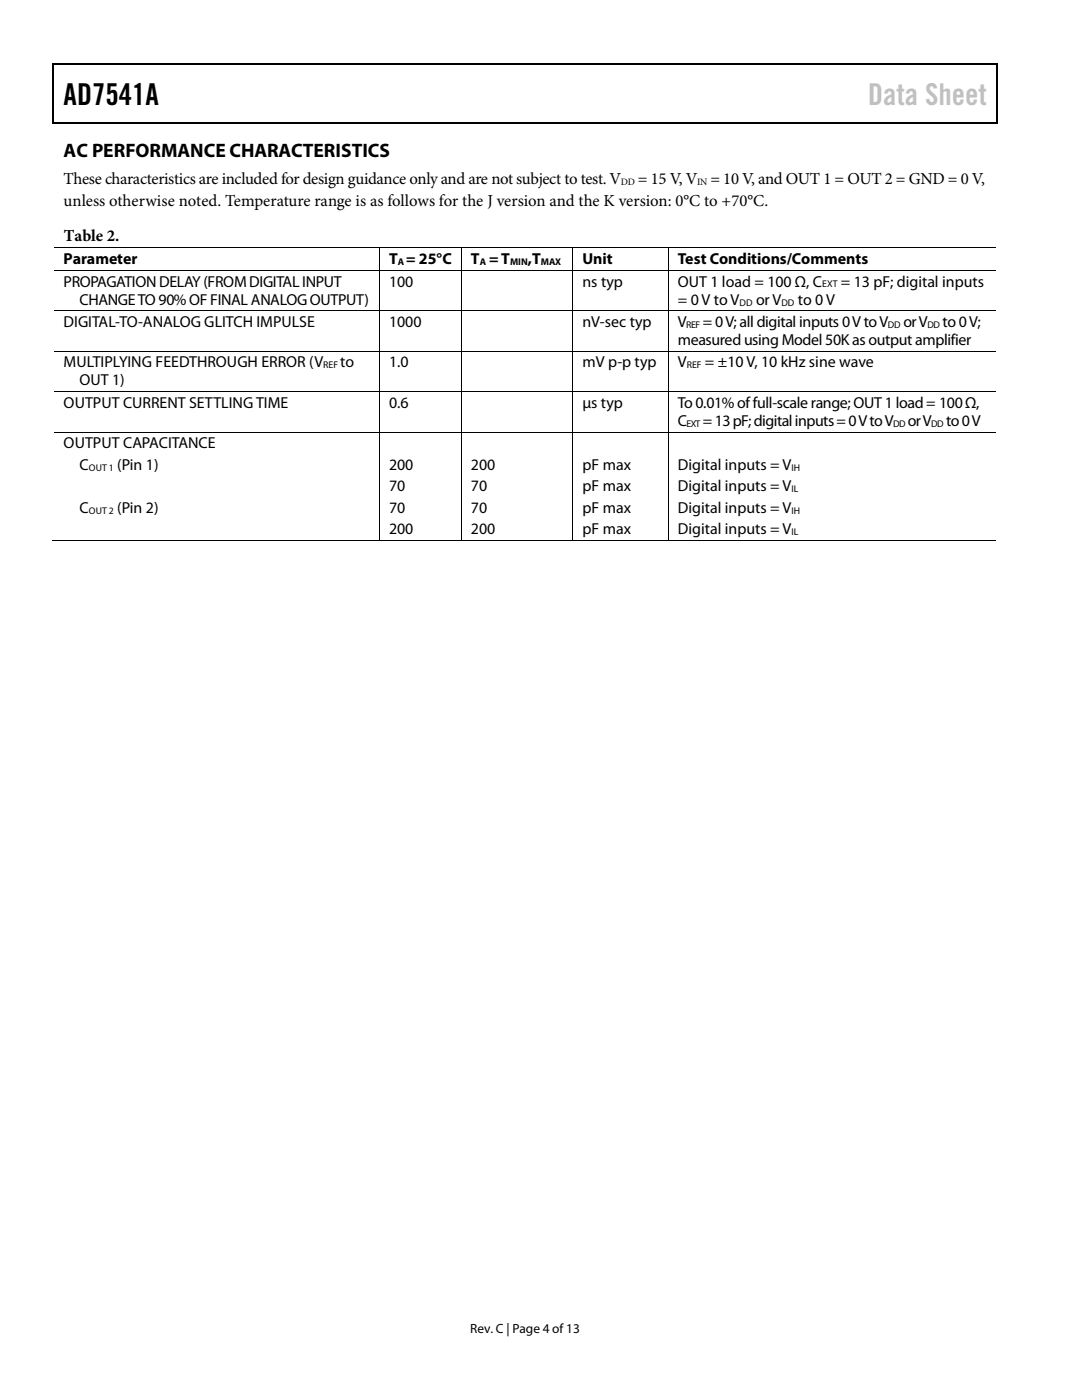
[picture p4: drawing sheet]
<svg xmlns="http://www.w3.org/2000/svg" width="216mm" height="279mm" viewBox="0 0 216 279" stroke-linecap="round" stroke-linejoin="round" font-family="sans-serif">
<defs><g id="words">
<text font-size="6" x="12.7" y="20.9">AD7541A</text>
<text font-size="6" fill="#c1c1c1" x="173.2" y="20.9">Data Sheet</text>
<text font-size="3.9" x="12.7" y="31.3">AC PERFORMANCE CHARACTERISTICS</text>
<g font-size="3.3">
<text x="12.7" y="36.8">These characteristics are included for design guidance only and are not subject to test. V</text>
<text x="12.7" y="41.1">unless otherwise noted. Temperature range is as follows for the J version and the K version: 0°C to +70°C.</text>
<text x="127.3" y="36.8">= 15 V, V</text>
<text x="141.8" y="36.8">= 10 V, and OUT 1 = OUT 2 = GND = 0 V,</text>
<text x="12.7" y="48.2">Table 2.</text>
</g>
<g font-size="3.2">
<text x="12.7" y="52.7">Parameter</text>
<text x="77.6" y="52.7">T = 25°C</text>
<text x="94" y="52.7">T =T</text>
<text x="105.3" y="52.7">,T</text>
<text x="116.2" y="52.7">Unit</text>
<text x="135.3" y="52.7">Test Conditions/Comments</text>
<text x="12.7" y="57.2">PROPAGATION DELAY(FROM DIGITAL INPUT</text>
<text x="77.6" y="57.2">100</text>
<text x="116.2" y="57.2">ns typ</text>
<text x="135.3" y="57.2">OUT 1 load = 100 Ω, C</text>
<text x="167.8" y="57.2">= 13 pF; digital inputs</text>
<text x="12.7" y="65.3">DIGITAL-TO-ANALOG GLITCH IMPULSE</text>
<text x="15.9" y="60.8">CHANGE TO 90% OF FINAL ANALOG OUTPUT)</text>
<text x="77.6" y="65.3">1000</text>
<text x="116.2" y="65.3">nV-sec typ</text>
<text x="135.3" y="60.8">= 0V to V</text>
<text x="135.3" y="65.3">V</text>
<text x="140.3" y="65.3">= 0 V; all digital inputs 0 V to V</text>
<text x="150.9" y="60.8">or V</text>
<text x="159.2" y="60.8">to 0 V</text>
<text x="180.3" y="65.3">or V</text>
<text x="188.1" y="65.3">to 0V;</text>
<text x="135.3" y="68.9">measured using Model 50K as output amplifier</text>
<text x="12.7" y="73.3">MULTIPLYING FEEDTHROUGH ERROR (V</text>
<text x="15.9" y="76.9">OUT 1)</text>
<text x="67.9" y="73.3">to</text>
<text x="77.6" y="73.3">1.0</text>
<text x="116.2" y="73.3">mV p-p typ</text>
<text x="135.3" y="73.3">V</text>
<text x="140.7" y="73.3">= ±10 V, 10 kHz sine wave</text>
<text x="12.7" y="81.4">OUTPUT CURRENT SETTLING TIME</text>
<text x="77.6" y="81.4">0.6</text>
<text x="116.2" y="81.4">µs typ</text>
<text x="135.3" y="81.4">To 0.01% of full-scale range; OUT 1 load = 100 Ω,</text>
<text x="12.7" y="89.5">OUTPUT CAPACITANCE</text>
<text x="135.3" y="85">C</text>
<text x="140.2" y="85">= 13 pF;digital inputs = 0 V to V</text>
<text x="181.1" y="85">or V</text>
<text x="188.8" y="85">to 0 V</text>
<text x="15.9" y="93.8">C</text>
<text x="23.4" y="93.8">(Pin 1)</text>
<text x="77.6" y="93.8">200</text>
<text x="94" y="93.8">200</text>
<text x="116.2" y="93.8">pF max</text>
<text x="135.3" y="93.8">Digital inputs = V</text>
<text x="77.6" y="98">70</text>
<text x="94" y="98">70</text>
<text x="116.2" y="98">pF max</text>
<text x="135.3" y="98">Digital inputs = V</text>
<text x="15.9" y="102.4">C</text>
<text x="23.4" y="102.4">(Pin 2)</text>
<text x="77.6" y="102.4">70</text>
<text x="77.6" y="106.6">200</text>
<text x="94" y="102.4">70</text>
<text x="94" y="106.6">200</text>
<text x="116.2" y="102.4">pF max</text>
<text x="116.2" y="106.6">pF max</text>
<text x="135.3" y="102.4">Digital inputs = V</text>
<text x="135.3" y="106.6">Digital inputs = V</text>
</g>
<text font-size="2.7" x="93.8" y="266">Rev. C | Page 4 of13</text>
<g font-size="1.9">
<text x="123.9" y="37">DD</text>
<text x="139.1" y="37">IN</text>
<text x="79.4" y="52.9">A</text>
<text x="95.7" y="52.9">A</text>
<text x="101.8" y="52.9">MIN</text>
<text x="107.9" y="52.9">MAX</text>
<text x="164.1" y="57.4">EXT</text>
<text x="136.9" y="65.4">REF</text>
<text x="147.6" y="61">DD</text>
<text x="156" y="61">DD</text>
<text x="177.2" y="65.4">DD</text>
<text x="185" y="65.4">DD</text>
<text x="64.5" y="73.5">REF</text>
<text x="137" y="73.5">REF</text>
<text x="137" y="85.2">EXT</text>
<text x="178.2" y="85.2">DD</text>
<text x="185.8" y="85.2">DD</text>
<text x="17.7" y="93.9">OUT 1</text>
<text x="157.9" y="93.9">IH</text>
<text x="157.9" y="98.2">IL</text>
<text x="17.7" y="102.5">OUT 2</text>
<text x="157.9" y="102.5">IH</text>
<text x="157.9" y="106.8">IL</text>
</g>
</g></defs>
<g fill="#000">
<path d="M10.5 12.7h.3v1h-.3zM10.5 12.7h.3v.3h-.3zM133.3 12.7h.3v.3h-.3zM198.8 12.7h.2v1h-.2zM198.8 12.7h.2v.3h-.2zM10.5 24.4h.3v.2h-.3zM133.1 24.4h.2v.2h-.2zM198.8 24.4h.2v.2h-.2zM75.6 49.4h.2v.1h-.2zM75.6 53.9h.2v.2h-.2zM92 49.4h.2v.1h-.2zM92 53.9h.2v.2h-.2z"/>
<path d="M114.2 49.4h.2v.1h-.2zM114.2 53.9h.2v.2h-.2zM133.3 49.4h.1v.1h-.1zM133.3 53.9h.1v.2h-.1zM75.6 62h.2v.1h-.2zM75.6 70h.2v.2h-.2zM75.6 78.1h.2v.2h-.2zM92 62h.2v.1h-.2zM92 70h.2v.2h-.2zM92 78.1h.2v.2h-.2zM114.2 62h.2v.1h-.2zM114.2 70h.2v.2h-.2z"/>
<path d="M114.2 78.1h.2v.2h-.2zM133.3 62h.1v.1h-.1zM133.3 70h.1v.2h-.1zM133.3 78.1h.1v.2h-.1zM75.6 86.1h.2v.2h-.2zM92 86.1h.2v.2h-.2zM114.2 86.1h.2v.2h-.2zM133.3 86.1h.1v.2h-.1zM75.6 107.8h.2v.2h-.2zM92 107.8h.2v.2h-.2zM114.2 107.8h.2v.2h-.2zM133.3 107.8h.1v.2h-.1z"/>
</g>
<path d="M10.7 13.7v10.7M10.8 12.8h122.5M133.6 12.8h65.2M198.9 13.7v10.7M10.8 24.5h188" fill="none" stroke="#000" stroke-width=".25"/>
<g fill="none" stroke="#000" stroke-width=".2">
<path d="M10.8 49.4h64.8M10.8 54h64.8M75.7 49.5v4.4M75.7 54.1v7.9M75.8 49.4h16.2M75.8 54h16.2M92.1 49.5v4.4M92.1 54.1v7.9M92.2 49.4h22M92.2 54h22M114.3 49.5v4.4M114.3 54.1v7.9"/>
<path d="M114.4 49.4h18.9M114.4 54h18.9M133.4 49.5v4.4M133.4 54.1v7.9M133.4 49.4h65.4M133.4 54h65.4M10.8 62.1h64.8M10.8 70.1h64.8M10.8 78.2h64.8M75.7 62.1v7.9M75.7 70.2v7.9M75.7 78.3v7.8"/>
<path d="M75.8 62.1h16.2M75.8 70.1h16.2M75.8 78.2h16.2M92.1 62.1v7.9M92.1 70.2v7.9M92.1 78.3v7.8M92.2 62.1h22M92.2 70.1h22M92.2 78.2h22M114.3 62.1v7.9M114.3 70.2v7.9M114.3 78.3v7.8"/>
<path d="M114.4 62.1h18.9M114.4 70.1h18.9M114.4 78.2h18.9M133.4 62.1v7.9M133.4 70.2v7.9M133.4 78.3v7.8M133.4 62.1h65.4M133.4 70.1h65.4M133.4 78.2h65.4M10.8 86.2h64.8M75.7 86.3v21.5M75.8 86.2h16.2"/>
<path d="M92.1 86.3v21.5M92.2 86.2h22M114.3 86.3v21.5M114.4 86.2h18.9M133.4 86.3v21.5M133.4 86.2h65.4M10.5 107.9h65.1M75.8 107.9h16.2M92.2 107.9h22M114.4 107.9h18.9M133.4 107.9h65.4"/>
</g>
<use href="#words"/>
</svg>
